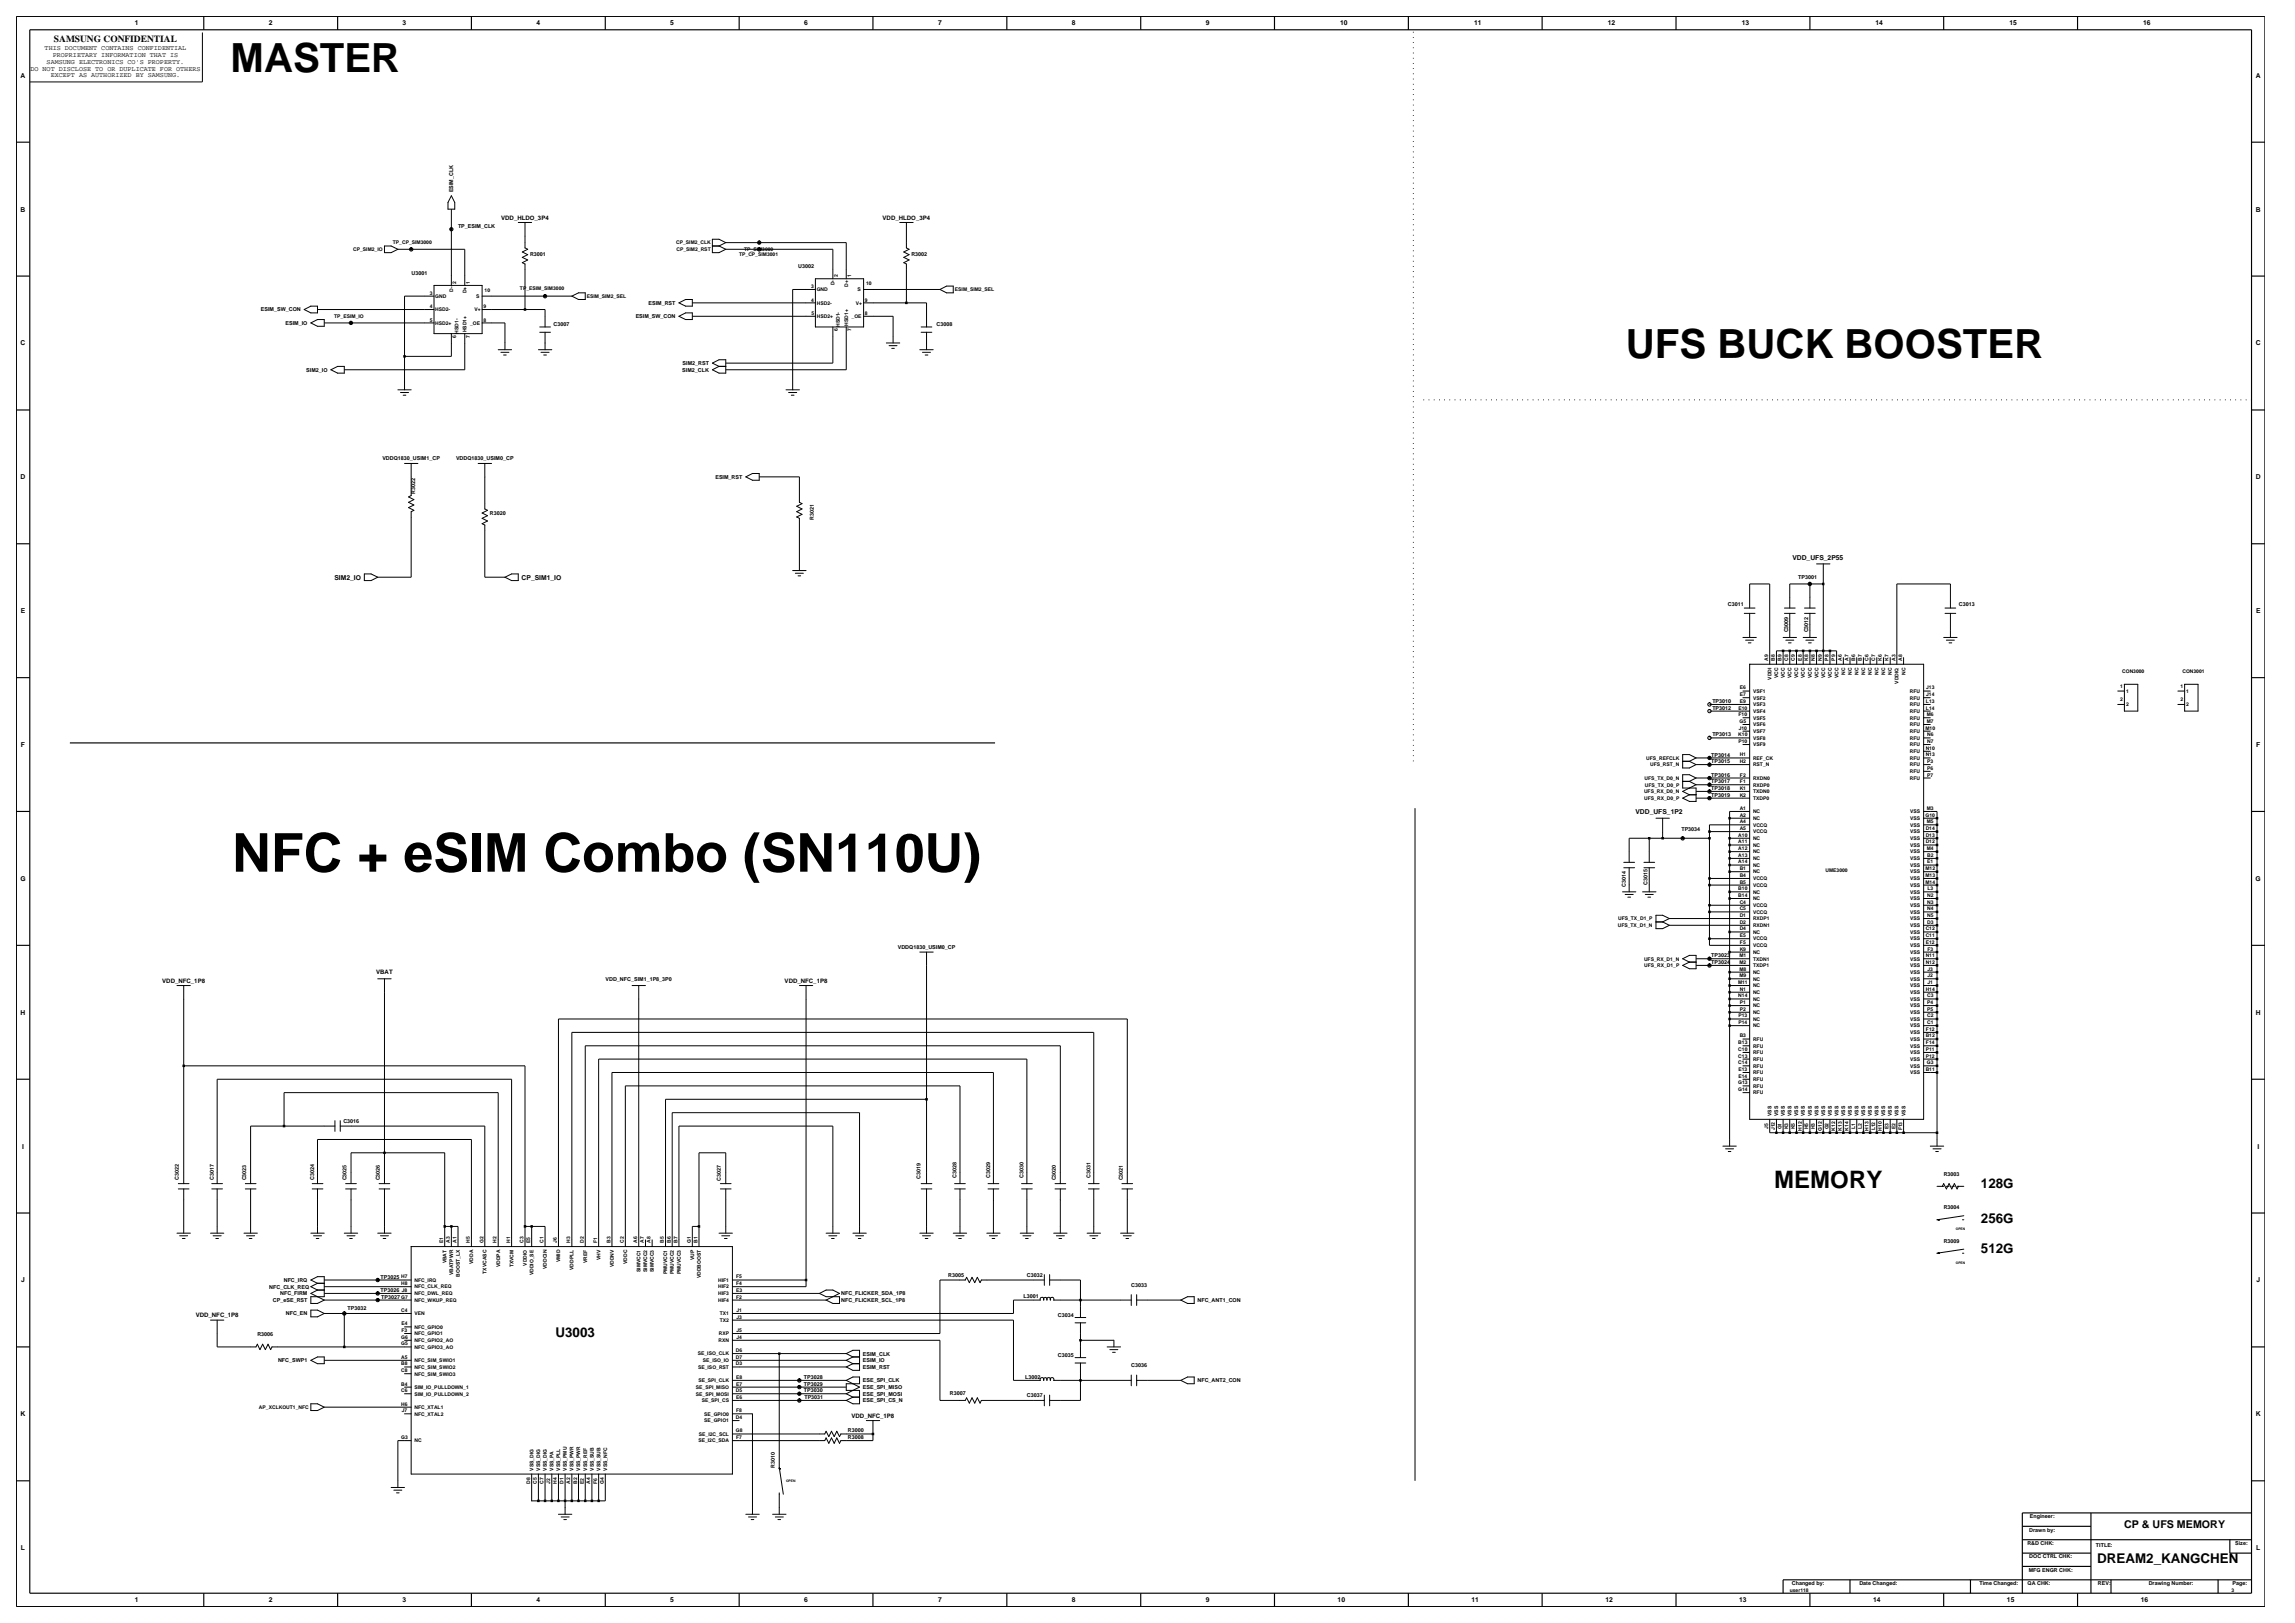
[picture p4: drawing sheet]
<svg xmlns="http://www.w3.org/2000/svg" width="420mm" height="297mm" viewBox="0 0 420 297" stroke-linecap="round" stroke-linejoin="round" font-family="sans-serif">
<defs><g id="words">
<text font-size="9.8" x="42.5" y="159.5">NFC + eSIM Combo (SN110U)</text>
<g font-size="7.4">
<text x="42.2" y="13.2">MASTER</text>
<text x="297.5" y="65.5">UFS BUCK BOOSTER</text>
</g>
<text font-size="4.4" x="324.7" y="217.4">MEMORY</text>
<g font-size="2.5">
<text x="362.5" y="217.3">128G</text>
<text x="362.5" y="223.8">256G</text>
<text x="362.5" y="229.3">512G</text>
<text x="101.7" y="244.6">U3003</text>
<text x="383.8" y="285.9">DREAM2_KANGCHEN</text>
</g>
<text font-size="2" x="388.7" y="279.6">CP &amp; UFS MEMORY</text>
<text font-size="1.7" x="9.9" y="7.7">SAMSUNG CONFIDENTIAL</text>
<g font-size="1.2">
<text x="24.7" y="4.7">1</text>
<text x="49.2" y="4.7">2</text>
<text x="73.7" y="4.7">3</text>
<text x="98.2" y="4.7">4</text>
<text x="122.7" y="4.7">5</text>
<text x="147.2" y="4.7">6</text>
<text x="171.7" y="4.7">7</text>
<text x="196.2" y="4.7">8</text>
<text x="220.7" y="4.7">9</text>
<text x="245.3" y="4.7">10</text>
<text x="269.8" y="4.7">11</text>
<text x="294.3" y="4.7">12</text>
<text x="318.7" y="4.7">13</text>
<text x="343.2" y="4.7">14</text>
<text x="367.7" y="4.7">15</text>
<text x="392.2" y="4.7">16</text>
<text x="8.2" y="9.2">THIS DOCUMENT CONTAINS CONFIDENTIAL</text>
<text x="8.5" y="11.7">SAMSUNG ELECTRONICS CO'S PROPERTY.</text>
<text x="9.6" y="10.5">PROPRIETARY INFORMATION THAT IS</text>
<text x="3.8" y="14.2">A</text>
<text x="5.6" y="12.9">DO NOT DISCLOSE TO OR DUPLICATE FOR OTHERS</text>
<text x="9.3" y="14.1">EXCEPT AS AUTHORIZED BY SAMSUNG.</text>
<text x="412.8" y="14.2">A</text>
<text x="3.8" y="38.7">B</text>
<text x="412.8" y="38.7">B</text>
<text x="3.8" y="63.2">C</text>
<text x="412.8" y="63.2">C</text>
<text x="3.8" y="87.7">D</text>
<text x="412.8" y="87.7">D</text>
<text x="61.2" y="106.1">SIM2_IO</text>
<text x="95.5" y="106.1">CP_SIM1_IO</text>
<text x="328" y="102.4">VDD_UFS_2P55</text>
<text x="3.8" y="112.2">E</text>
<text x="412.9" y="112.2">E</text>
<text x="3.8" y="136.7">F</text>
<text x="412.9" y="136.7">F</text>
<text x="299.3" y="148.9">VDD_UFS_1P2</text>
<text x="3.7" y="161.2">G</text>
<text x="412.8" y="161.2">G</text>
<text x="3.8" y="185.7">H</text>
<text x="412.8" y="185.7">H</text>
<text x="4" y="210.2">I</text>
<text x="413.1" y="210.2">I</text>
<text x="3.9" y="234.7">J</text>
<text x="412.9" y="234.7">J</text>
<text x="3.8" y="259.2">K</text>
<text x="412.8" y="259.2">K</text>
<text x="3.8" y="283.7">L</text>
<text x="412.9" y="283.7">L</text>
<text x="24.7" y="293.2">1</text>
<text x="49.2" y="293.2">2</text>
<text x="73.7" y="293.2">3</text>
<text x="98.2" y="293.2">4</text>
<text x="122.7" y="293.2">5</text>
<text x="147.2" y="293.2">6</text>
<text x="171.7" y="293.2">7</text>
<text x="196.2" y="293.2">8</text>
<text x="220.7" y="293.2">9</text>
<text x="244.8" y="293.2">10</text>
<text x="269.3" y="293.2">11</text>
<text x="293.8" y="293.2">12</text>
<text x="318.3" y="293.2">13</text>
<text x="342.8" y="293.2">14</text>
<text x="367.3" y="293.2">15</text>
<text x="391.8" y="293.2">16</text>
</g>
<g font-size="1.1">
<text x="91.7" y="40.2">VDD_HLDO_3P4</text>
<text x="161.5" y="40.2">VDD_HLDO_3P4</text>
<text x="29.7" y="179.8">VDD_NFC_1P8</text>
<text x="68.8" y="178.3">VBAT</text>
<text x="143.6" y="179.8">VDD_NFC_1P8</text>
<text x="35.8" y="241">VDD_NFC_1P8</text>
<text x="155.8" y="259.4">VDD_NFC_1P8</text>
</g>
<g font-size="1">
<text x="83" y="35.2" transform="rotate(-90 83 35.2)">ESIM_CLK</text>
<text x="83.8" y="41.7">TP_ESIM_CLK</text>
<text x="97" y="46.8">R3001</text>
<text x="166.8" y="46.8">R3002</text>
<text x="75.3" y="50.3">U3001</text>
<text x="146.1" y="49.1">U3002</text>
<text x="47.8" y="57">ESIM_SW_CON</text>
<text x="52.3" y="59.4">ESIM_IO</text>
<text x="101.3" y="59.7">C3007</text>
<text x="116.3" y="58.2">ESIM_SW_CON</text>
<text x="118.7" y="55.8">ESIM_RST</text>
<text x="171.4" y="59.7">C3008</text>
<text x="56.1" y="68">SIM2_IO</text>
<text x="124.9" y="68">SIM2_CLK</text>
<text x="124.9" y="66.8">SIM2_RST</text>
<text x="70" y="84.2">VDDQ1830_USIM1_CP</text>
<text x="83.5" y="84.2">VDDQ1830_USIM0_CP</text>
<text x="130.9" y="87.6">ESIM_RST</text>
<text x="76" y="90.3" transform="rotate(-90 76 90.3)">R3022</text>
<text x="89.6" y="94.3">R3020</text>
<text x="149" y="95.1" transform="rotate(-90 149 95.1)">R3021</text>
<text x="329.1" y="106">TP3001</text>
<text x="316.2" y="110.8">C3011</text>
<text x="358.5" y="110.8">C3013</text>
<text x="327.2" y="115.7" transform="rotate(-90 327.2 115.7)">C3009</text>
<text x="330.9" y="115.7" transform="rotate(-90 330.9 115.7)">C3012</text>
<text x="313.4" y="128.6">TP3010</text>
<text x="313.4" y="129.9">TP3012</text>
<text x="313.4" y="134.8">TP3013</text>
<text x="313.2" y="138.4">TP3014</text>
<text x="313.2" y="142.1">TP3016</text>
<text x="313.2" y="139.7">TP3015</text>
<text x="313.2" y="143.3">TP3017</text>
<text x="313.2" y="145.8">TP3019</text>
<text x="313.2" y="144.6">TP3018</text>
<text x="307.7" y="152">TP3034</text>
<text x="301.5" y="162" transform="rotate(-90 301.5 162)">C3015</text>
<text x="297.5" y="162.3" transform="rotate(-90 297.5 162.3)">C3014</text>
<text x="164.3" y="173.6">VDDQ1830_USIM0_CP</text>
<text x="110.8" y="179.5">VDD_NFC_SIM1_1P8_3P0</text>
<text x="313.2" y="175.2">TP3023</text>
<text x="313.2" y="176.4">TP3024</text>
<text x="62.8" y="205.5">C3016</text>
<text x="32.7" y="215.8" transform="rotate(-90 32.7 215.8)">C3022</text>
<text x="39.1" y="215.8" transform="rotate(-90 39.1 215.8)">C3017</text>
<text x="57.5" y="215.8" transform="rotate(-90 57.5 215.8)">C3024</text>
<text x="168.4" y="215.7" transform="rotate(-90 168.4 215.7)">C3019</text>
<text x="175.1" y="215.5" transform="rotate(-90 175.1 215.5)">C3028</text>
<text x="181.2" y="215.5" transform="rotate(-90 181.2 215.5)">C3029</text>
<text x="187.3" y="215.5" transform="rotate(-90 187.3 215.5)">C3030</text>
<text x="199.6" y="215.5" transform="rotate(-90 199.6 215.5)">C3031</text>
<text x="355.7" y="215.1">R3003</text>
<text x="45" y="216" transform="rotate(-90 45 216)">C3023</text>
<text x="63.4" y="216" transform="rotate(-90 63.4 216)">C3025</text>
<text x="69.5" y="216" transform="rotate(-90 69.5 216)">C3026</text>
<text x="131.9" y="216.2" transform="rotate(-90 131.9 216.2)">C3027</text>
<text x="193.2" y="216" transform="rotate(-90 193.2 216)">C3020</text>
<text x="205.5" y="216" transform="rotate(-90 205.5 216)">C3021</text>
<text x="355.7" y="221.2">R3004</text>
<text x="355.7" y="227.4">R3009</text>
<text x="69.7" y="234">TP3025 H7</text>
<text x="173.5" y="233.6">R3005</text>
<text x="187.9" y="233.6">C3032</text>
<text x="49.3" y="235.8">NFC_CLK_REQ</text>
<text x="50" y="238.3">CP_eSE_RST</text>
<text x="51.3" y="237">NFC_FIRM</text>
<text x="51.9" y="234.6">NFC_IRQ</text>
<text x="63.6" y="239.8">TP3032</text>
<text x="69.7" y="236.4">TP3026 J8</text>
<text x="69.7" y="237.6">TP3027 G7</text>
<text x="153.9" y="238.3">NFC_FLICKER_SCL_1P8</text>
<text x="153.9" y="237">NFC_FLICKER_SDA_1P8</text>
<text x="187.3" y="237.6">L3001</text>
<text x="207" y="235.4">C3033</text>
<text x="219.2" y="238.3">NFC_ANT1_CON</text>
<text x="47.1" y="244.5">R3006</text>
<text x="52.3" y="240.7">NFC_EN</text>
<text x="193.6" y="241">C3034</text>
<text x="50.9" y="249.3">NFC_SWP1</text>
<text x="157.9" y="248">ESIM_CLK</text>
<text x="157.9" y="250.5">ESIM_RST</text>
<text x="157.9" y="249.3">ESIM_IO</text>
<text x="193.6" y="248.3">C3035</text>
<text x="207" y="250.1">C3036</text>
<text x="147.1" y="254.8">TP3030</text>
<text x="147.1" y="252.3">TP3028</text>
<text x="147.1" y="253.6">TP3029</text>
<text x="147.2" y="256">TP3031</text>
<text x="157.9" y="255.4">ESE_SPI_MOSI</text>
<text x="157.9" y="256.6">ESE_SPI_CS_N</text>
<text x="157.9" y="254.2">ESE_SPI_MISO</text>
<text x="157.9" y="252.9">ESE_SPI_CLK</text>
<text x="173.8" y="255.3">R3007</text>
<text x="187.6" y="252.3">L3002</text>
<text x="187.9" y="255.7">C3037</text>
<text x="219.2" y="252.9">NFC_ANT2_CON</text>
<text x="155.2" y="262.1">R3000</text>
<text x="155.2" y="263.3">R3008</text>
<text x="141.8" y="268.7" transform="rotate(-90 141.8 268.7)">R3010</text>
<text x="371.4" y="280.2">Drawn by:</text>
<text x="371.5" y="277.8">Engineer:</text>
<text x="371" y="282.7">R&amp;D CHK:</text>
<text x="371.3" y="287.6">MFG ENGR CHK:</text>
<text x="371.4" y="285.2">DOC CTRL CHK:</text>
<text x="383.6" y="283">TITLE:</text>
<text x="409.1" y="282.7">Size:</text>
<text x="327.9" y="290.1">Changed by:</text>
<text x="340.3" y="290.1">Date Changed:</text>
<text x="362.2" y="290.1">Time Changed:</text>
<text x="371.1" y="290.1">QA CHK:</text>
<text x="383.9" y="290.1">REV:</text>
<text x="393.2" y="290.1">Drawing Number:</text>
<text x="408.6" y="290.1">Page:</text>
</g>
<g font-size=".9">
<text x="64.6" y="45.9">CP_SIM2_IO</text>
<text x="71.9" y="44.7">TP_CP_SIM3000</text>
<text x="123.7" y="44.7">CP_SIM2_CLK</text>
<text x="123.8" y="45.9">CP_SIM2_RST</text>
<text x="135.3" y="46.9">TP_CP_SIM3001</text>
<text x="136.2" y="45.9">TP_SIM3000</text>
<text x="78.7" y="53.9">3</text>
<text x="82.9" y="53.4" transform="rotate(-90 82.9 53.4)">D-</text>
<text x="83.5" y="52" transform="rotate(-90 83.5 52)">2</text>
<text x="85.4" y="53.7" transform="rotate(-90 85.4 53.7)">D+</text>
<text x="86" y="52" transform="rotate(-90 86 52)">1</text>
<text x="88.7" y="53.4">10</text>
<text x="95.2" y="53">TP_ESIM_SIM3000</text>
<text x="148.5" y="52.7">3</text>
<text x="149.5" y="53.3">GND</text>
<text x="152.7" y="52.2" transform="rotate(-90 152.7 52.2)">D-</text>
<text x="153.3" y="50.8" transform="rotate(-90 153.3 50.8)">2</text>
<text x="155.2" y="52.5" transform="rotate(-90 155.2 52.5)">D+</text>
<text x="155.8" y="50.8" transform="rotate(-90 155.8 50.8)">1</text>
<text x="156.9" y="53.3">S</text>
<text x="158.5" y="52.1">10</text>
<text x="174.8" y="53.3">ESIM_SIM2_SEL</text>
<text x="61.2" y="58.2">TP_ESIM_IO</text>
<text x="78.7" y="56.4">4</text>
<text x="78.7" y="58.8">5</text>
<text x="79.7" y="59.4">HSD2+</text>
<text x="79.7" y="57">HSD2-</text>
<text x="79.7" y="54.5">GND</text>
<text x="86" y="59.4">_OE</text>
<text x="86.9" y="57">V+</text>
<text x="87.1" y="54.5">S</text>
<text x="88.5" y="56.4">9</text>
<text x="88.5" y="58.8">8</text>
<text x="107.4" y="54.5">ESIM_SIM2_SEL</text>
<text x="148.5" y="55.2">4</text>
<text x="148.5" y="57.6">5</text>
<text x="149.5" y="58.2">HSD2+</text>
<text x="149.5" y="55.8">HSD2-</text>
<text x="153.7" y="59.8" transform="rotate(-90 153.7 59.8)">HSD1-</text>
<text x="155.2" y="59.6" transform="rotate(-90 155.2 59.6)">HSD1+</text>
<text x="155.8" y="58.2">_OE</text>
<text x="156.7" y="55.8">V+</text>
<text x="158.3" y="55.2">9</text>
<text x="158.3" y="57.6">8</text>
<text x="83.5" y="61.8" transform="rotate(-90 83.5 61.8)">6</text>
<text x="83.9" y="61" transform="rotate(-90 83.9 61)">HSD1-</text>
<text x="85.4" y="60.8" transform="rotate(-90 85.4 60.8)">HSD1+</text>
<text x="86" y="61.8" transform="rotate(-90 86 61.8)">7</text>
<text x="153.3" y="60.6" transform="rotate(-90 153.3 60.6)">6</text>
<text x="155.8" y="60.6" transform="rotate(-90 155.8 60.6)">7</text>
<text x="323.6" y="120.9" transform="rotate(-90 323.6 120.9)">A9</text>
<text x="324.2" y="124.4" transform="rotate(-90 324.2 124.4)">VDDI</text>
<text x="324.8" y="120.9" transform="rotate(-90 324.8 120.9)">B8</text>
<text x="325.4" y="124.1" transform="rotate(-90 325.4 124.1)">VCC</text>
<text x="326" y="120.9" transform="rotate(-90 326 120.9)">B9</text>
<text x="326.6" y="124.1" transform="rotate(-90 326.6 124.1)">VCC</text>
<text x="327.3" y="120.9" transform="rotate(-90 327.3 120.9)">C8</text>
<text x="327.9" y="124.1" transform="rotate(-90 327.9 124.1)">VCC</text>
<text x="328.5" y="120.9" transform="rotate(-90 328.5 120.9)">C9</text>
<text x="329.1" y="124.1" transform="rotate(-90 329.1 124.1)">VCC</text>
<text x="329.7" y="120.9" transform="rotate(-90 329.7 120.9)">E8</text>
<text x="330.3" y="124.1" transform="rotate(-90 330.3 124.1)">VCC</text>
<text x="330.9" y="120.9" transform="rotate(-90 330.9 120.9)">K8</text>
<text x="331.6" y="124.1" transform="rotate(-90 331.6 124.1)">VCC</text>
<text x="332.2" y="120.9" transform="rotate(-90 332.2 120.9)">N8</text>
<text x="332.8" y="124.1" transform="rotate(-90 332.8 124.1)">VCC</text>
<text x="333.4" y="120.9" transform="rotate(-90 333.4 120.9)">N9</text>
<text x="334" y="124.1" transform="rotate(-90 334 124.1)">VCC</text>
<text x="334.6" y="120.9" transform="rotate(-90 334.6 120.9)">P8</text>
<text x="335.2" y="124.1" transform="rotate(-90 335.2 124.1)">VCC</text>
<text x="335.8" y="120.9" transform="rotate(-90 335.8 120.9)">P9</text>
<text x="336.4" y="124.1" transform="rotate(-90 336.4 124.1)">VCC</text>
<text x="337.1" y="120.9" transform="rotate(-90 337.1 120.9)">A6</text>
<text x="337.7" y="123.5" transform="rotate(-90 337.7 123.5)">NC</text>
<text x="338.3" y="120.9" transform="rotate(-90 338.3 120.9)">A7</text>
<text x="338.9" y="123.5" transform="rotate(-90 338.9 123.5)">NC</text>
<text x="339.5" y="120.9" transform="rotate(-90 339.5 120.9)">B6</text>
<text x="340.1" y="123.5" transform="rotate(-90 340.1 123.5)">NC</text>
<text x="340.7" y="120.9" transform="rotate(-90 340.7 120.9)">B7</text>
<text x="341.3" y="123.5" transform="rotate(-90 341.3 123.5)">NC</text>
<text x="342" y="120.9" transform="rotate(-90 342 120.9)">C6</text>
<text x="342.6" y="123.5" transform="rotate(-90 342.6 123.5)">NC</text>
<text x="343.2" y="120.9" transform="rotate(-90 343.2 120.9)">C7</text>
<text x="343.8" y="123.5" transform="rotate(-90 343.8 123.5)">NC</text>
<text x="344.4" y="120.9" transform="rotate(-90 344.4 120.9)">K6</text>
<text x="345" y="123.5" transform="rotate(-90 345 123.5)">NC</text>
<text x="345.6" y="120.9" transform="rotate(-90 345.6 120.9)">K7</text>
<text x="346.2" y="123.5" transform="rotate(-90 346.2 123.5)">NC</text>
<text x="346.9" y="120.9" transform="rotate(-90 346.9 120.9)">A3</text>
<text x="347.5" y="125.1" transform="rotate(-90 347.5 125.1)">VDDIQ</text>
<text x="348.1" y="120.9" transform="rotate(-90 348.1 120.9)">A8</text>
<text x="348.7" y="123.5" transform="rotate(-90 348.7 123.5)">NC</text>
<text x="388" y="125.9">1</text>
<text x="388.4" y="123.1">CON3000</text>
<text x="399" y="125.9">1</text>
<text x="399.4" y="123.1">CON3001</text>
<text x="318.1" y="129.8">E10</text>
<text x="318.2" y="131.1">F10</text>
<text x="318.4" y="128.6">E9</text>
<text x="318.4" y="126.2">E6</text>
<text x="318.4" y="127.4">E7</text>
<text x="320.8" y="129.2">VSF3</text>
<text x="320.8" y="131.7">VSF5</text>
<text x="320.8" y="126.8">VSF1</text>
<text x="320.8" y="128">VSF2</text>
<text x="320.8" y="130.5">VSF4</text>
<text x="349.5" y="131.7">RFU</text>
<text x="349.5" y="130.5">RFU</text>
<text x="349.5" y="129.2">RFU</text>
<text x="349.5" y="126.8">RFU</text>
<text x="349.5" y="128">RFU</text>
<text x="352.5" y="129.8">L14</text>
<text x="352.5" y="128.6">L13</text>
<text x="352.5" y="126.2">J13</text>
<text x="352.5" y="127.4">J14</text>
<text x="352.6" y="131.1">M6</text>
<text x="388" y="128.3">2</text>
<text x="389.1" y="126.8">1</text>
<text x="389.1" y="129.2">2</text>
<text x="399" y="128.3">2</text>
<text x="400.1" y="126.8">1</text>
<text x="400.1" y="129.2">2</text>
<text x="318.1" y="134.7">K10</text>
<text x="318.1" y="136">P10</text>
<text x="318.2" y="133.5">J10</text>
<text x="318.4" y="132.3">G5</text>
<text x="320.8" y="136.6">VSF9</text>
<text x="320.8" y="135.4">VSF8</text>
<text x="320.8" y="134.1">VSF7</text>
<text x="320.8" y="132.9">VSF6</text>
<text x="349.5" y="135.4">RFU</text>
<text x="349.5" y="136.6">RFU</text>
<text x="349.5" y="137.8">RFU</text>
<text x="349.5" y="132.9">RFU</text>
<text x="349.5" y="134.1">RFU</text>
<text x="352.4" y="133.5">M10</text>
<text x="352.4" y="137.2">N10</text>
<text x="352.6" y="132.3">M7</text>
<text x="352.7" y="134.7">N6</text>
<text x="352.7" y="136">N7</text>
<text x="301" y="142.7">UFS_TX_D0_N</text>
<text x="301" y="143.9">UFS_TX_D0_P</text>
<text x="301.3" y="139">UFS_REFCLK</text>
<text x="302" y="140.2">UFS_RST_N</text>
<text x="318.4" y="138.4">H1</text>
<text x="318.4" y="139.6">H2</text>
<text x="318.4" y="143.3">F1</text>
<text x="318.4" y="142.1">F2</text>
<text x="320.8" y="139">REF_CK</text>
<text x="320.8" y="140.2">RST_N</text>
<text x="320.8" y="143.9">RXDP0</text>
<text x="320.8" y="142.7">RXDN0</text>
<text x="349.5" y="141.5">RFU</text>
<text x="349.5" y="142.7">RFU</text>
<text x="349.5" y="140.2">RFU</text>
<text x="349.5" y="139">RFU</text>
<text x="352.4" y="138.4">N13</text>
<text x="352.7" y="140.9">P6</text>
<text x="352.7" y="142.1">P7</text>
<text x="352.7" y="139.6">P3</text>
<text x="300.9" y="145.1">UFS_RX_D0_N</text>
<text x="300.9" y="146.4">UFS_RX_D0_P</text>
<text x="318.4" y="144.5">K1</text>
<text x="318.4" y="145.8">K2</text>
<text x="318.4" y="149.4">A2</text>
<text x="318.4" y="148.2">A1</text>
<text x="320.8" y="145.1">TXDN0</text>
<text x="320.8" y="146.4">TXDP0</text>
<text x="320.8" y="148.8">NC</text>
<text x="349.6" y="148.8">VSS</text>
<text x="352.4" y="149.4">G10</text>
<text x="352.6" y="148.2">M3</text>
<text x="318.1" y="153.1">A10</text>
<text x="318.1" y="154.3">A11</text>
<text x="318.1" y="155.6">A12</text>
<text x="318.4" y="150.7">A4</text>
<text x="318.4" y="151.9">A5</text>
<text x="320.8" y="150">NC</text>
<text x="320.8" y="151.3">VCCQ</text>
<text x="320.8" y="152.5">VCCQ</text>
<text x="320.8" y="153.7">NC</text>
<text x="320.8" y="155">NC</text>
<text x="349.6" y="151.3">VSS</text>
<text x="349.6" y="150">VSS</text>
<text x="349.6" y="153.7">VSS</text>
<text x="349.6" y="152.5">VSS</text>
<text x="349.6" y="155">VSS</text>
<text x="352.4" y="153.1">D13</text>
<text x="352.4" y="151.9">D14</text>
<text x="352.4" y="154.3">D12</text>
<text x="352.6" y="155.6">M4</text>
<text x="352.6" y="150.7">M5</text>
<text x="318.1" y="156.8">A13</text>
<text x="318.1" y="158">A14</text>
<text x="318.4" y="160.5">B4</text>
<text x="318.4" y="161.7">B5</text>
<text x="318.4" y="159.2">B1</text>
<text x="320.8" y="161.1">VCCQ</text>
<text x="320.8" y="159.8">NC</text>
<text x="320.8" y="157.4">NC</text>
<text x="320.8" y="158.6">NC</text>
<text x="320.8" y="156.2">NC</text>
<text x="334.1" y="159.5">UME3000</text>
<text x="349.6" y="156.2">VSS</text>
<text x="349.6" y="159.8">VSS</text>
<text x="349.6" y="161.1">VSS</text>
<text x="349.6" y="158.6">VSS</text>
<text x="349.6" y="157.4">VSS</text>
<text x="352.4" y="161.7">M14</text>
<text x="352.4" y="159.2">M12</text>
<text x="352.4" y="160.5">M13</text>
<text x="352.7" y="156.8">B2</text>
<text x="352.7" y="158">E1</text>
<text x="318.1" y="162.9">B10</text>
<text x="318.1" y="164.1">B14</text>
<text x="318.4" y="165.4">C4</text>
<text x="318.4" y="166.6">C5</text>
<text x="318.4" y="167.8">D1</text>
<text x="320.8" y="166">VCCQ</text>
<text x="320.8" y="167.2">VCCQ</text>
<text x="320.8" y="162.3">VCCQ</text>
<text x="320.8" y="163.5">NC</text>
<text x="320.8" y="164.7">NC</text>
<text x="349.6" y="166">VSS</text>
<text x="349.6" y="167.2">VSS</text>
<text x="349.6" y="164.7">VSS</text>
<text x="349.6" y="162.3">VSS</text>
<text x="349.6" y="163.5">VSS</text>
<text x="352.7" y="165.4">N3</text>
<text x="352.7" y="166.6">N4</text>
<text x="352.7" y="167.8">N5</text>
<text x="352.7" y="164.1">N2</text>
<text x="352.7" y="162.9">L3</text>
<text x="296.1" y="169.6">UFS_TX_D1_N</text>
<text x="296.1" y="168.4">UFS_TX_D1_P</text>
<text x="318.4" y="173.9">K9</text>
<text x="318.4" y="169">D2</text>
<text x="318.4" y="170.3">D4</text>
<text x="318.4" y="171.5">E5</text>
<text x="318.4" y="172.7">F5</text>
<text x="320.8" y="173.3">VCCQ</text>
<text x="320.8" y="172.1">VCCQ</text>
<text x="320.8" y="169.6">RXDN1</text>
<text x="320.8" y="170.9">NC</text>
<text x="320.8" y="168.4">RXDP1</text>
<text x="349.6" y="168.4">VSS</text>
<text x="349.6" y="169.6">VSS</text>
<text x="349.6" y="173.3">VSS</text>
<text x="349.6" y="172.1">VSS</text>
<text x="349.6" y="170.9">VSS</text>
<text x="352.4" y="171.5">C11</text>
<text x="352.4" y="170.3">C12</text>
<text x="352.4" y="172.7">E12</text>
<text x="352.7" y="169">D3</text>
<text x="352.7" y="173.9">F3</text>
<text x="300.9" y="175.8">UFS_RX_D1_N</text>
<text x="300.9" y="177">UFS_RX_D1_P</text>
<text x="318.3" y="178.8">M9</text>
<text x="318.3" y="176.4">M2</text>
<text x="318.3" y="177.6">M8</text>
<text x="318.3" y="175.1">M1</text>
<text x="320.8" y="179.4">NC</text>
<text x="320.8" y="177">TXDP1</text>
<text x="320.8" y="178.2">NC</text>
<text x="320.8" y="175.8">TXDN1</text>
<text x="320.8" y="174.5">NC</text>
<text x="349.6" y="175.8">VSS</text>
<text x="349.6" y="177">VSS</text>
<text x="349.6" y="179.4">VSS</text>
<text x="349.6" y="178.2">VSS</text>
<text x="349.6" y="174.5">VSS</text>
<text x="352.4" y="175.1">N11</text>
<text x="352.4" y="176.4">N12</text>
<text x="352.7" y="178.8">J2</text>
<text x="352.7" y="177.6">J3</text>
<text x="318.1" y="180.1">M11</text>
<text x="318.1" y="182.5">N14</text>
<text x="318.4" y="181.3">N1</text>
<text x="318.4" y="185">P2</text>
<text x="318.4" y="183.7">P1</text>
<text x="320.8" y="185.6">NC</text>
<text x="320.8" y="184.3">NC</text>
<text x="320.8" y="181.9">NC</text>
<text x="320.8" y="183.1">NC</text>
<text x="320.8" y="180.7">NC</text>
<text x="349.6" y="185.6">VSS</text>
<text x="349.6" y="184.3">VSS</text>
<text x="349.6" y="180.7">VSS</text>
<text x="349.6" y="181.9">VSS</text>
<text x="349.6" y="183.1">VSS</text>
<text x="352.4" y="181.3">H14</text>
<text x="352.7" y="182.5">C3</text>
<text x="352.7" y="185">P5</text>
<text x="352.7" y="183.7">P4</text>
<text x="352.7" y="180.1">J1</text>
<text x="318.1" y="191.1">B13</text>
<text x="318.1" y="186.2">P13</text>
<text x="318.1" y="187.4">P14</text>
<text x="318.4" y="189.8">B3</text>
<text x="320.8" y="186.8">NC</text>
<text x="320.8" y="188">NC</text>
<text x="320.8" y="190.5">RFU</text>
<text x="320.8" y="191.7">RFU</text>
<text x="349.6" y="189.2">VSS</text>
<text x="349.6" y="191.7">VSS</text>
<text x="349.6" y="188">VSS</text>
<text x="349.6" y="186.8">VSS</text>
<text x="349.6" y="190.5">VSS</text>
<text x="352.4" y="189.8">B12</text>
<text x="352.5" y="188.6">F12</text>
<text x="352.5" y="191.1">F14</text>
<text x="352.7" y="187.4">C1</text>
<text x="352.7" y="186.2">C2</text>
<text x="318.1" y="192.3">C10</text>
<text x="318.1" y="193.5">C13</text>
<text x="318.1" y="194.7">C14</text>
<text x="318.1" y="196">E13</text>
<text x="318.1" y="197.2">E14</text>
<text x="320.8" y="196.6">RFU</text>
<text x="320.8" y="197.8">RFU</text>
<text x="320.8" y="192.9">RFU</text>
<text x="320.8" y="194.1">RFU</text>
<text x="320.8" y="195.4">RFU</text>
<text x="349.6" y="192.9">VSS</text>
<text x="349.6" y="194.1">VSS</text>
<text x="349.6" y="195.4">VSS</text>
<text x="349.6" y="196.6">VSS</text>
<text x="352.4" y="196">B11</text>
<text x="352.4" y="192.3">P11</text>
<text x="352.4" y="193.5">P12</text>
<text x="352.6" y="194.7">G3</text>
<text x="318.1" y="198.4">G13</text>
<text x="318.1" y="199.6">G14</text>
<text x="320.8" y="199">RFU</text>
<text x="320.8" y="200.3">RFU</text>
<text x="323.6" y="206.6" transform="rotate(-90 323.6 206.6)">J5</text>
<text x="324.2" y="204.2" transform="rotate(-90 324.2 204.2)">VSS</text>
<text x="324.8" y="206.8" transform="rotate(-90 324.8 206.8)">J12</text>
<text x="325.4" y="204.2" transform="rotate(-90 325.4 204.2)">VSS</text>
<text x="326" y="206.7" transform="rotate(-90 326 206.7)">G1</text>
<text x="326.6" y="204.2" transform="rotate(-90 326.6 204.2)">VSS</text>
<text x="327.3" y="206.6" transform="rotate(-90 327.3 206.6)">K3</text>
<text x="327.9" y="204.2" transform="rotate(-90 327.9 204.2)">VSS</text>
<text x="328.5" y="206.6" transform="rotate(-90 328.5 206.6)">K5</text>
<text x="329.1" y="204.2" transform="rotate(-90 329.1 204.2)">VSS</text>
<text x="329.7" y="206.9" transform="rotate(-90 329.7 206.9)">H12</text>
<text x="330.3" y="204.2" transform="rotate(-90 330.3 204.2)">VSS</text>
<text x="330.9" y="206.6" transform="rotate(-90 330.9 206.6)">H5</text>
<text x="331.6" y="204.2" transform="rotate(-90 331.6 204.2)">VSS</text>
<text x="332.2" y="206.6" transform="rotate(-90 332.2 206.6)">H3</text>
<text x="332.8" y="204.2" transform="rotate(-90 332.8 204.2)">VSS</text>
<text x="333.4" y="206.9" transform="rotate(-90 333.4 206.9)">G12</text>
<text x="334" y="204.2" transform="rotate(-90 334 204.2)">VSS</text>
<text x="334.6" y="206.7" transform="rotate(-90 334.6 206.7)">G2</text>
<text x="335.2" y="204.2" transform="rotate(-90 335.2 204.2)">VSS</text>
<text x="335.8" y="206.9" transform="rotate(-90 335.8 206.9)">K12</text>
<text x="336.4" y="204.2" transform="rotate(-90 336.4 204.2)">VSS</text>
<text x="337.1" y="206.9" transform="rotate(-90 337.1 206.9)">K13</text>
<text x="337.7" y="204.2" transform="rotate(-90 337.7 204.2)">VSS</text>
<text x="338.3" y="206.9" transform="rotate(-90 338.3 206.9)">K14</text>
<text x="338.9" y="204.2" transform="rotate(-90 338.9 204.2)">VSS</text>
<text x="339.5" y="206.6" transform="rotate(-90 339.5 206.6)">L1</text>
<text x="340.1" y="204.2" transform="rotate(-90 340.1 204.2)">VSS</text>
<text x="340.7" y="206.6" transform="rotate(-90 340.7 206.6)">L2</text>
<text x="341.3" y="204.2" transform="rotate(-90 341.3 204.2)">VSS</text>
<text x="342" y="206.9" transform="rotate(-90 342 206.9)">H13</text>
<text x="342.6" y="204.2" transform="rotate(-90 342.6 204.2)">VSS</text>
<text x="343.2" y="206.8" transform="rotate(-90 343.2 206.8)">L12</text>
<text x="343.8" y="204.2" transform="rotate(-90 343.8 204.2)">VSS</text>
<text x="344.4" y="206.9" transform="rotate(-90 344.4 206.9)">H10</text>
<text x="345" y="204.2" transform="rotate(-90 345 204.2)">VSS</text>
<text x="345.6" y="206.6" transform="rotate(-90 345.6 206.6)">E3</text>
<text x="346.2" y="204.2" transform="rotate(-90 346.2 204.2)">VSS</text>
<text x="346.9" y="206.6" transform="rotate(-90 346.9 206.6)">E2</text>
<text x="347.5" y="204.2" transform="rotate(-90 347.5 204.2)">VSS</text>
<text x="348.1" y="206.8" transform="rotate(-90 348.1 206.8)">F13</text>
<text x="348.7" y="204.2" transform="rotate(-90 348.7 204.2)">VSS</text>
<text x="81.1" y="227.4" transform="rotate(-90 81.1 227.4)">E1</text>
<text x="82.3" y="227.5" transform="rotate(-90 82.3 227.5)">A3</text>
<text x="83.5" y="227.5" transform="rotate(-90 83.5 227.5)">A1</text>
<text x="86" y="227.5" transform="rotate(-90 86 227.5)">H5</text>
<text x="88.5" y="227.5" transform="rotate(-90 88.5 227.5)">G2</text>
<text x="90.9" y="227.5" transform="rotate(-90 90.9 227.5)">H2</text>
<text x="93.3" y="227.5" transform="rotate(-90 93.3 227.5)">H1</text>
<text x="95.8" y="227.5" transform="rotate(-90 95.8 227.5)">C3</text>
<text x="97" y="227.4" transform="rotate(-90 97 227.4)">E5</text>
<text x="99.5" y="227.5" transform="rotate(-90 99.5 227.5)">C1</text>
<text x="101.9" y="227.4" transform="rotate(-90 101.9 227.4)">J6</text>
<text x="104.4" y="227.5" transform="rotate(-90 104.4 227.5)">H3</text>
<text x="106.8" y="227.5" transform="rotate(-90 106.8 227.5)">D2</text>
<text x="109.3" y="227.4" transform="rotate(-90 109.3 227.4)">F1</text>
<text x="111.7" y="227.5" transform="rotate(-90 111.7 227.5)">B3</text>
<text x="114.2" y="227.5" transform="rotate(-90 114.2 227.5)">C2</text>
<text x="116.6" y="227.5" transform="rotate(-90 116.6 227.5)">A6</text>
<text x="117.8" y="227.5" transform="rotate(-90 117.8 227.5)">A7</text>
<text x="119.1" y="227.5" transform="rotate(-90 119.1 227.5)">A8</text>
<text x="121.5" y="227.5" transform="rotate(-90 121.5 227.5)">B5</text>
<text x="122.7" y="227.5" transform="rotate(-90 122.7 227.5)">B6</text>
<text x="124" y="227.5" transform="rotate(-90 124 227.5)">B7</text>
<text x="126.4" y="227.5" transform="rotate(-90 126.4 227.5)">G1</text>
<text x="127.6" y="227.5" transform="rotate(-90 127.6 227.5)">B1</text>
<text x="81.7" y="231.2" transform="rotate(-90 81.7 231.2)">VBAT</text>
<text x="82.9" y="233.3" transform="rotate(-90 82.9 233.3)">VBATPWR</text>
<text x="84.1" y="233.6" transform="rotate(-90 84.1 233.6)">BOOST_LX</text>
<text x="86.6" y="231.3" transform="rotate(-90 86.6 231.3)">VDDA</text>
<text x="89.1" y="233.1" transform="rotate(-90 89.1 233.1)">TXVCASC</text>
<text x="91.5" y="231.9" transform="rotate(-90 91.5 231.9)">VDDPA</text>
<text x="94" y="231.9" transform="rotate(-90 94 231.9)">TXVCM</text>
<text x="96.4" y="231.6" transform="rotate(-90 96.4 231.6)">VDDIO</text>
<text x="97.6" y="233.3" transform="rotate(-90 97.6 233.3)">VDDIO_SE</text>
<text x="100.1" y="232.2" transform="rotate(-90 100.1 232.2)">VDDCIN</text>
<text x="102.5" y="231" transform="rotate(-90 102.5 231)">VMID</text>
<text x="105" y="232.4" transform="rotate(-90 105 232.4)">VDDPLL</text>
<text x="107.4" y="231.2" transform="rotate(-90 107.4 231.2)">VREF</text>
<text x="109.9" y="230.6" transform="rotate(-90 109.9 230.6)">VHV</text>
<text x="112.3" y="231.9" transform="rotate(-90 112.3 231.9)">VDDNV</text>
<text x="114.8" y="231.3" transform="rotate(-90 114.8 231.3)">VDDC</text>
<text x="117.2" y="232.8" transform="rotate(-90 117.2 232.8)">SIMVCC1</text>
<text x="118.5" y="232.8" transform="rotate(-90 118.5 232.8)">SIMVCC2</text>
<text x="119.7" y="232.8" transform="rotate(-90 119.7 232.8)">SIMVCC3</text>
<text x="122.1" y="233.2" transform="rotate(-90 122.1 233.2)">PMUVCC1</text>
<text x="123.3" y="233.2" transform="rotate(-90 123.3 233.2)">PMUVCC2</text>
<text x="124.6" y="233.2" transform="rotate(-90 124.6 233.2)">PMUVCC3</text>
<text x="127" y="230.6" transform="rotate(-90 127 230.6)">VUP</text>
<text x="128.2" y="233.9" transform="rotate(-90 128.2 233.9)">VDDBOOST</text>
<text x="134.7" y="233.9">F5</text>
<text x="73.4" y="235.2">H8</text>
<text x="75.9" y="237">NFC_DWL_REQ</text>
<text x="75.9" y="234.6">NFC_IRQ</text>
<text x="75.9" y="235.8">NFC_CLK_REQ</text>
<text x="75.9" y="238.2">NFC_WKUP_REQ</text>
<text x="131.4" y="238.2">HIF4</text>
<text x="131.4" y="235.8">HIF2</text>
<text x="131.4" y="234.6">HIF1</text>
<text x="131.4" y="237">HIF3</text>
<text x="134.7" y="236.4">E3</text>
<text x="134.7" y="237.6">F2</text>
<text x="134.7" y="235.2">F4</text>
<text x="73.4" y="245">G6</text>
<text x="73.4" y="240.1">C4</text>
<text x="73.5" y="242.5">E4</text>
<text x="73.5" y="243.7">F3</text>
<text x="75.9" y="245.6">NFC_GPIO2_AO</text>
<text x="75.9" y="244.3">NFC_GPIO1</text>
<text x="75.9" y="243.1">NFC_GPIO0</text>
<text x="75.9" y="240.7">VEN</text>
<text x="131.5" y="245.6">RXN</text>
<text x="131.5" y="244.3">RXP</text>
<text x="131.7" y="240.7">TX1</text>
<text x="131.7" y="241.9">TX2</text>
<text x="134.8" y="240.1">J1</text>
<text x="134.8" y="241.3">J3</text>
<text x="134.8" y="245">J4</text>
<text x="134.8" y="243.7">J5</text>
<text x="73.4" y="246.2">G5</text>
<text x="73.4" y="251.1">C8</text>
<text x="73.4" y="249.9">B8</text>
<text x="73.4" y="248.6">A5</text>
<text x="75.9" y="246.8">NFC_GPIO3_AO</text>
<text x="75.9" y="251.7">NFC_SIM_SWIO3</text>
<text x="75.9" y="250.5">NFC_SIM_SWIO2</text>
<text x="75.9" y="249.2">NFC_SIM_SWIO1</text>
<text x="127.7" y="248">SE_ISO_CLK</text>
<text x="127.8" y="250.5">SE_ISO_RST</text>
<text x="128.6" y="249.2">SE_ISO_IO</text>
<text x="134.7" y="249.9">D3</text>
<text x="134.7" y="247.4">D6</text>
<text x="134.7" y="248.6">D7</text>
<text x="47.4" y="257.8">AP_XCLKOUT1_NFC</text>
<text x="73.4" y="257.2">H6</text>
<text x="73.4" y="254.8">C6</text>
<text x="73.4" y="253.5">B4</text>
<text x="75.9" y="257.8">NFC_XTAL1</text>
<text x="75.9" y="255.4">SIM_IO_PULLDOWN_2</text>
<text x="75.9" y="254.2">SIM_IO_PULLDOWN_1</text>
<text x="127.4" y="254.2">SE_SPI_MISO</text>
<text x="127.4" y="255.4">SE_SPI_MOSI</text>
<text x="127.8" y="252.9">SE_SPI_CLK</text>
<text x="128.4" y="256.6">SE_SPI_CS</text>
<text x="134.7" y="254.8">D5</text>
<text x="134.7" y="256">E6</text>
<text x="134.7" y="253.5">E7</text>
<text x="134.7" y="252.3">E8</text>
<text x="73.4" y="263.3">G3</text>
<text x="73.5" y="258.4">J7</text>
<text x="75.9" y="259">NFC_XTAL2</text>
<text x="75.9" y="263.9">NC</text>
<text x="127.8" y="263.9">SE_I2C_SDA</text>
<text x="127.9" y="262.7">SE_I2C_SCL</text>
<text x="128.9" y="259">SE_GPIO0</text>
<text x="128.9" y="260.3">SE_GPIO1</text>
<text x="134.7" y="262.1">G8</text>
<text x="134.7" y="259.7">D4</text>
<text x="134.7" y="263.3">F7</text>
<text x="134.7" y="258.4">F8</text>
<text x="97.6" y="269.1" transform="rotate(-90 97.6 269.1)">VSS_DIG</text>
<text x="98.9" y="269.1" transform="rotate(-90 98.9 269.1)">VSS_DIG</text>
<text x="100.1" y="269.1" transform="rotate(-90 100.1 269.1)">VSS_DIG</text>
<text x="101.3" y="269.1" transform="rotate(-90 101.3 269.1)">VSS_PA</text>
<text x="102.5" y="269.1" transform="rotate(-90 102.5 269.1)">VSS_PLL</text>
<text x="103.7" y="269.1" transform="rotate(-90 103.7 269.1)">VSS_PMU</text>
<text x="105" y="269.1" transform="rotate(-90 105 269.1)">VSS_PWR</text>
<text x="106.2" y="269.1" transform="rotate(-90 106.2 269.1)">VSS_PWR</text>
<text x="107.4" y="269.1" transform="rotate(-90 107.4 269.1)">VSS_REF</text>
<text x="108.6" y="269.1" transform="rotate(-90 108.6 269.1)">VSS_SUB</text>
<text x="109.9" y="269.1" transform="rotate(-90 109.9 269.1)">VSS_SUB</text>
<text x="111.1" y="269.1" transform="rotate(-90 111.1 269.1)">VSS_NFC</text>
<text x="97" y="271.6" transform="rotate(-90 97 271.6)">D8</text>
<text x="98.2" y="271.6" transform="rotate(-90 98.2 271.6)">C5</text>
<text x="99.5" y="271.6" transform="rotate(-90 99.5 271.6)">C7</text>
<text x="100.7" y="271.5" transform="rotate(-90 100.7 271.5)">J2</text>
<text x="101.9" y="271.6" transform="rotate(-90 101.9 271.6)">H4</text>
<text x="103.1" y="271.6" transform="rotate(-90 103.1 271.6)">D1</text>
<text x="104.4" y="271.6" transform="rotate(-90 104.4 271.6)">A2</text>
<text x="105.6" y="271.6" transform="rotate(-90 105.6 271.6)">B2</text>
<text x="106.8" y="271.5" transform="rotate(-90 106.8 271.5)">E2</text>
<text x="108" y="271.6" transform="rotate(-90 108 271.6)">A4</text>
<text x="109.3" y="271.5" transform="rotate(-90 109.3 271.5)">F6</text>
<text x="110.5" y="271.6" transform="rotate(-90 110.5 271.6)">G4</text>
<text x="327.5" y="291.2">user118</text>
<text x="408.4" y="291.2">3</text>
</g>
<g font-size=".6">
<text x="357.9" y="225.1">OPEN</text>
<text x="357.9" y="231.2">OPEN</text>
<text x="143.8" y="271.1">OPEN</text>
</g>
</g></defs>
<!-- layer: MFD Layer /idea/tmp/Extended-Print.cd77.park.sheet3.24.mfd -->
<g fill="none" stroke="#000" stroke-width=".18">
<path d="M37 5.9v9.1h-31.5M82.6 38.3v13.9M82.6 35.8l.6 1.2v1.3h-1.2v-1.3zM55.7 56.6l1.2-.6h1.2v1.3h-1.2zM56.9 59.1l1.2-.6h1.2v1.2h-1.2zM58.1 56.6h21.3M59.3 59.1h20.1M70.4 45h1.2l1.2 .6-1.2 .6h-1.2zM72.8 45.6h12.3v6.6M79.4 54.2h-5.4v17.1M79.4 52.2h8.8v8.8h-8.8zM88.2 56.6h11.5v3.2"/>
<path d="M88.2 59.1h4.2v4.9M88.2 54.2h16.5M94.8 40.7h2.5M96.1 40.7v4.7l.5 .2-1 .5 1 .5-1 .5 1 .5-1 .5 .5 .2v8.3M98.8 59.8h1.9M104.7 54.2l1.2-.6h1.2v1.2h-1.2zM124.2 55.4l1.3-.6h1.2v1.2h-1.2zM124.2 57.9l1.3-.6h1.2v1.2h-1.2zM126.7 55.4h22.5M126.7 57.9h22.5M130.4 45h1.2M131.6 45l1.2 .6"/>
<path d="M132.8 45.6h19.6v5.4M132.8 44.4l-1.2-.6h-1.2v2.4h1.2l1.2-.6M132.8 44.4h22.1v6.6M132.8 44.4l-1.2 .6M149.2 51h8.8v8.8h-8.8zM149.2 53h-4.1v18.3M152.4 59.8v6.6h-19.6M154.9 59.8v7.9h-22.1M158 55.4h11.6v4.4M158 53h14M158 57.9h5.4v4.9M164.7 40.7h2.4"/>
<path d="M165.9 40.7v4.7l.5 .2-1 .5 1 .5-1 .5 1 .5-1 .5 .5 .2v7.1M168.6 59.8h1.9M172 53l1.2-.6h1.2v1.2h-1.2zM60.6 67.7l1.2-.7h1.2v1.3h-1.2zM72.8 71.3h2.4M73.3 71.8h1.5M73.8 72.3h.5M82.6 61v4.2h-8.6M85.1 61v6.7h-22.1M91.2 64h2.4M91.7 64.5h1.4M92.2 65h.4"/>
<path d="M98.5 64h2.5M98.8 60.8h1.9M99 64.5h1.5M99.5 65h.5M99.7 60.8v3.2M130.4 66.4l1.2-.6h1.2v2.5h-1.2l-1.2-.6 1.2-.7zM131.6 67h1.2M143.8 71.3h2.5M144.3 71.8h1.5M144.8 72.3h.5M162.2 62.8h2.5M162.7 63.3h1.5"/>
<path d="M163.2 63.7h.5M168.3 64h2.5M168.6 60.8h1.9M168.8 64.5h1.5M169.3 65h.5M169.6 60.8v3.2M74 84.8h2.5M75.2 84.8v5.9l-.4 .2 .9 .5-.9 .5 .9 .5-.9 .5 .9 .5-.5 .2v12h-6.1M87.5 84.8h2.5M88.7 84.8v8.3l.5 .3-1 .5 1 .5-1 .4 1 .5-1 .5 .5 .3v9.5h3.7M136.5 87.3l1.2-.7h1.2v1.3h-1.2zM138.9 87.3h7.4v4.6l.5 .3-1 .4 1 .5-1 .5 1 .5-1 .5 .5 .2v9.6"/>
<path d="M66.7 105h1.2l1.2 .6-1.2 .6h-1.2zM92.4 105.6l1.2-.6h1.2v1.2h-1.2zM145.1 104.4h2.4M145.6 104.9h1.4M146.1 105.4h.4M319 116.6h2.4M319.2 112.2h2M319.2 111.3h2M319.5 117.1h1.4M320 117.6h.4M320.2 111.3v-4.4h3.7v14.6M320.2 112.2v4.4"/>
<path d="M326.3 116.6h2.5M326.3 119.1v2.4M326.6 112.2h1.9M326.6 111.3h1.9M326.8 117.1h1.5M327.3 117.6h.5M327.5 112.2v4.4M327.5 119.1v2.4M328.8 119.1v2.4M330 116.6h2.4M330 119.1v2.4M330.2 112.2h2"/>
<path d="M330.2 111.3h2M330.5 117.1h1.4M331 117.6h.5M331.2 106.9v4.4M331.2 112.2v4.4M331.2 119.1v2.4M332.4 103.2h2.5M332.4 119.1v2.4M333.7 106.9h-6.2v4.4M333.7 103.2v18.3M334.9 119.1v2.4M355.7 116.6h2.5"/>
<path d="M356 112.2h1.9M356 111.3h1.9M356.2 117.1h1.5M356.7 117.6h.5M356.9 111.3v-4.4h-9.8v14.6M356.9 112.2v4.4M307.9 139.3h1.3M309.2 139.3l1.2 .6M310.4 138.7l-1.2-.6h-1.3v2.4h1.3l1.2-.6M310.4 138.7l-1.2 .6M310.4 138.7h9.8M310.4 139.9h9.8"/>
<path d="M312.8 128.9h7.4M312.8 130.1h7.4M312.8 135h7.4M319 126.5h1.2M319 127.7h1.2M319 131.3h1.2M319 132.6h1.2M319 133.8h1.2M319 136.2h1.2M320.2 121.5h31.8v83.3h-31.8zM325.1 121.5v-2.4h11v2.4M337.3 120.3v1.2"/>
<path d="M338.6 120.3v1.2M339.8 120.3v1.2M341 120.3v1.2M342.2 120.3v1.2M343.5 120.3v1.2M344.7 120.3v1.2M345.9 120.3v1.2M348.4 120.3v1.2M352 126.5h1.3M352 128.9h1.3M352 130.1h1.3M352 138.7h1.3"/>
<path d="M352 127.7h1.3M352 131.3h1.3M352 132.6h1.3M352 133.8h1.3M352 135h1.3M352 136.2h1.3M352 137.5h1.3M352 139.9h1.3M387.6 126.5h1.2M387.6 128.9h1.2M388.8 125.2h2.4v4.9h-2.4zM398.6 126.5h1.2"/>
<path d="M398.6 128.9h1.2M399.8 125.2h2.5v4.9h-2.5zM259 147.9v123.1M297.2 157.8h1.9M297.2 158.8h1.9M298.2 158.8v4.4M300.8 157.8h2M300.8 158.8h2M301.8 153.4v4.4M301.8 158.8v4.4M303.1 149.7h2.4M304.3 149.7v3.7"/>
<path d="M307.9 143h1.3M309.2 145.4h1.2M309.2 143l1.2 .6M310.4 142.4l-1.2-.6h-1.3v2.4h2.5v2.4h-1.2l-1.3-.6 1.3-.6M310.4 143.6l-2.5 1.2 1.3 .6M310.4 142.4l-1.2 .6M310.4 142.4h9.8M310.4 143.6h9.8M310.4 144.8h9.8M310.4 146h9.8M312.8 153.4h-14.6v4.4M312.8 152.2h7.4"/>
<path d="M316.5 149.7h3.7M316.5 153.4h3.7M316.5 154.6h3.7M316.5 155.8h3.7M316.5 157.1h3.7M316.5 158.3h3.7M316.5 159.5h3.7M320.2 148.5h-3.7v61.2M320.2 150.9h-7.4v22.1h7.4M352 149.7h2.5M352 148.5h2.5v61.2M352 153.4h2.5"/>
<path d="M352 154.6h2.5M352 155.8h2.5M352 157.1h2.5M352 158.3h2.5M352 159.5h2.5M352 141.1h1.3M352 142.4h1.3M352 150.9h2.5M352 152.2h2.5M69.1 179.1h2.5M70.4 179.1v37.5M168.3 174.2h2.5"/>
<path d="M169.6 174.2v42.4M296.9 163.2h2.5M297.4 163.7h1.5M297.9 164.2h.5M300.6 163.2h2.5M301.1 163.7h1.5M301.6 164.2h.5M303.1 168.7h1.2M304.3 168.7l1.2 .6M305.5 168.1l-1.2-.6h-1.2v2.4h1.2l1.2-.6M305.5 168.1l-1.2 .6M305.5 169.3h14.7"/>
<path d="M305.5 168.1h14.7M307.9 175.4l1.3-.6h1.2v2.5h-1.2l-1.3-.6 1.3-.6zM309.2 176.1h1.2M310.4 175.4h9.8M310.4 176.7h9.8M312.8 160.7h7.4M312.8 162h7.4M312.8 165.6h7.4M312.8 166.9h7.4M312.8 171.8h7.4M316.5 179.1h3.7M316.5 163.2h3.7"/>
<path d="M316.5 174.2h3.7M316.5 164.4h3.7M316.5 170.5h3.7M316.5 177.9h3.7M352 179.1h2.5M352 163.2h2.5M352 174.2h2.5M352 164.4h2.5M352 170.5h2.5M352 177.9h2.5M352 169.3h2.5M352 168.1h2.5"/>
<path d="M352 175.4h2.5M352 176.7h2.5M352 160.7h2.5M352 162h2.5M352 165.6h2.5M352 166.9h2.5M352 171.8h2.5M352 173h2.5M32.4 180.3h2.4M33.6 195h62.5v33.1M33.6 180.3v36.3M115.7 180.3h2.4"/>
<path d="M116.9 180.3v47.8M146.3 180.3h2.4M147.5 180.3v55.1h-13.5M316.5 180.3h3.7M316.5 181.6h3.7M316.5 182.8h3.7M316.5 184h3.7M316.5 185.2h3.7M316.5 186.5h3.7M316.5 187.7h3.7M319 190.1h1.2M319 191.4h1.2"/>
<path d="M319 192.6h1.2M319 193.8h1.2M319 195h1.2M319 196.3h1.2M319 197.5h1.2M319 198.7h1.2M319 199.9h1.2M352 180.3h2.5M352 181.6h2.5M352 182.8h2.5M352 184h2.5M352 185.2h2.5"/>
<path d="M352 186.5h2.5M352 187.7h2.5M352 190.1h2.5M352 191.4h2.5M352 192.6h2.5M352 193.8h2.5M352 195h2.5M352 196.3h2.5M352 188.9h2.5M32.6 217.6h2M32.6 216.6h2M33.6 217.6v8.1"/>
<path d="M38.8 217.6h1.9M38.8 216.6h1.9M39.7 216.6v-19.1h53.9v30.6M39.7 217.6v8.1M44.9 217.6h1.9M44.9 216.6h1.9M45.9 217.6v8.1M52 206.1v-6.2h39.2v28.2M57.1 217.6h2M57.1 216.6h2M58.1 216.6v-8.1h28.2v19.6M58.1 217.6v8.1"/>
<path d="M61.3 206.1h-15.4v10.5M61.3 205.1v1.9M62.3 206.1h26.4v22M62.3 205.1v1.9M63.3 217.6h1.9M63.3 216.6h1.9M64.2 216.6v-5.7h17.2v17.2M64.2 217.6v8.1M69.4 217.6h1.9M69.4 216.6h1.9M70.4 217.6v8.1M131.8 217.6h2"/>
<path d="M131.8 216.6h2M132.8 216.6v-5.7h-4.9v17.2M132.8 217.6v8.1M168.6 217.6h1.9M168.6 216.6h1.9M169.6 201.2h-47.8v26.9M169.6 217.6v8.1M174.7 217.6h2M174.7 216.6h2M175.7 216.6v-17.9h-61.3v29.4M175.7 217.6v8.1M180.8 217.6h2"/>
<path d="M180.8 216.6h2M181.8 216.6v-20.3h-69.8v31.8M181.8 217.6v8.1M187 217.6h1.9M187 216.6h1.9M187.9 216.6v-22.8h-78.3v34.3M187.9 217.6v8.1M193.1 217.6h1.9M193.1 216.6h1.9M194 216.6v-25.2h-86.9v36.7M194 217.6v8.1M199.2 217.6h2"/>
<path d="M199.2 216.6h2M200.2 216.6v-27.7h-95.5v39.2M200.2 217.6v8.1M205.3 217.6h2M205.3 216.6h2M206.3 216.6v-30.1h-104.1v41.6M206.3 217.6v8.1M315.3 209.7h2.4M315.8 210.2h1.5M316.3 210.7h.5M323.9 204.8v2.5h30.6M325.1 204.8v2.5"/>
<path d="M326.3 204.8v2.5M327.5 204.8v2.5M328.8 204.8v2.5M330 204.8v2.5M331.2 204.8v2.5M332.4 204.8v2.5M333.7 204.8v2.5M334.9 204.8v2.5M336.1 204.8v2.5M337.3 204.8v2.5M338.6 204.8v2.5M339.8 204.8v2.5"/>
<path d="M341 204.8v2.5M342.2 204.8v2.5M343.5 204.8v2.5M344.7 204.8v2.5M345.9 204.8v2.5M347.1 204.8v2.5M348.4 204.8v2.5M353.3 209.7h2.4M353.7 210.2h1.5M354.2 210.7h.5M354.5 217.1h1.2M355.5 217.1l.2-.5 .5 1 .5-1 .5 1 .5-1 .5 1 .2-.5"/>
<path d="M356.2 217.1h.5M357.2 217.1h.5M358.2 217.1h1.2M32.4 225.7h2.4M32.9 226.1h1.4M33.4 226.6h.5M38.5 225.7h2.5M39 226.1h1.5M39.5 226.6h.5M44.6 225.7h2.5M45.1 226.1h1.5M45.6 226.6h.5"/>
<path d="M56.9 225.7h2.4M56.9 239.7h1.2l1.2 .6-1.2 .7h-1.2zM57.4 226.1h1.4M57.9 226.6h.4M58.1 236.1h1.2M58.1 234.8l-1.2-.6 1.2-.6h1.2v3.7h-2.4v1.2h1.2l1.2-.6M58.1 236.1l-1.2 .6 2.4 1.2M58.1 234.8h1.2M58.1 234.8l-1.2 .6 1.2 .7M59.3 234.2h15.9M59.3 235.4h15.9M59.3 236.7h15.9"/>
<path d="M59.3 237.9h15.9M63 225.7h2.5M63.5 226.1h1.5M64 226.6h.5M69.1 225.7h2.5M69.6 226.1h1.5M70.1 226.6h.5M75.2 228.1h58.8v41.6h-58.8zM81.4 224.4h2.4v3.7M82.6 224.4v3.7M96.1 224.4h3.6v3.7M97.3 224.4v3.7"/>
<path d="M118.1 226.9v1.2M119.3 226.9v1.2M127.9 224.4h-1.2v3.7M131.6 225.7h2.4M132.1 226.1h1.4M132.6 226.6h.5M134 234.2h13.5M134 236.7h16M134 237.9h17.2M150 236.7l1.2-.6h1.2l1.2 .6-2.4 1.2M150 236.7l1.2 .6h2.4v1.2h-1.2l-1.2-.6M151.2 225.7h2.4"/>
<path d="M151.7 226.1h1.4M152.2 226.6h.5M152.4 225.7v-19.6h-28.2v22M156.1 225.7h2.4M156.6 226.1h1.4M157.1 226.6h.5M157.3 225.7v-22.1h-34.3v24.5M168.3 225.7h2.5M168.8 226.1h1.5M169.3 226.6h.5M174.4 225.7h2.5M174.9 226.1h1.5"/>
<path d="M175.4 226.6h.5M180.6 225.7h2.4M181.1 226.1h1.4M181.6 226.6h.5M186.7 225.7h2.5M187.2 226.1h1.5M187.7 226.6h.5M191.1 234.2h-11.5l-.2 .5-.5-1-.5 1-.5-1-.5 1-.5-1-.2 .5h-4.7v9.8h-38M191.1 233.2v2M192.1 234.2h5.6v6.9M192.1 233.2v2M192.8 225.7h2.5"/>
<path d="M193.3 226.1h1.5M193.8 226.6h.5M198.9 225.7h2.5M199.4 226.1h1.5M199.9 226.6h.5M205.1 225.7h2.4M205.6 226.1h1.4M206.1 226.6h.5M207 237.9h-14.2a.35 .35 0 0 0-.3-.5 .35 .35 0 0 0-.3 .5 .35 .35 0 0 0-.3-.5 .35 .35 0 0 0-.3 .5 .33 .33 0 0 0-.3-.5 .33 .33 0 0 0-.3 .5 .35 .35 0 0 0-.3-.5 .35 .35 0 0 0-.3 .5h-4.9v2.4h-51.5M207 236.9v2M208 237.9h8.1M208 236.9v2"/>
<path d="M216.1 237.9l1.2-.6h1.2v1.2h-1.2zM354.7 229.3h.1M354.7 223.2h.1M359.1 229.3h.3M359.1 223.2h.3M359.4 228.6l-4.9 .7h.2M359.4 222.5l-4.9 .7h.2M38.5 241.6h2.5M39.7 241.6v4.9h7.1l.3-.5 .5 1 .5-1 .5 1 .5-1 .4 1 .3-.5h25.4M56.9 256.9h1.2l1.2 .6-1.2 .6h-1.2zM56.9 248.9l1.2-.6h1.2v1.2h-1.2zM59.3 248.9h15.9"/>
<path d="M59.3 257.5h15.9M59.3 240.3h15.9M63 240.3v6.2M74 242.8h1.2M74 244h1.2M74 245.3h1.2M74 250.1h1.2M74 251.4h1.2M74 258.7h1.2M74 253.8h1.2M74 255h1.2M134 241.6h51.5v11h4.9a.35 .35 0 0 1 .3-.5 .35 .35 0 0 1 .3 .5 .33 .33 0 0 1 .3-.5 .33 .33 0 0 1 .3 .5 .35 .35 0 0 1 .3-.5 .35 .35 0 0 1 .3 .5 .35 .35 0 0 1 .3-.5 .35 .35 0 0 1 .3 .5h14.2"/>
<path d="M134 245.3h38v11h4.7l.2-.5 .5 1 .5-1 .5 1 .5-1 .5 1 .2-.5h11.5M134 248.9h20.9M134 250.1h20.9M134 258.7h3.7v18.4M134 259.9h1.3M134 247.7h20.9M134 252.6h20.9M134 256.3h20.9M134 253.8h20.9M134 255h20.9M142.6 247.7v21.1M154.9 247.7l1.2-.6h1.2v3.7h-1.2l-1.2-.7"/>
<path d="M154.9 252.6l1.2-.6h1.2v1.2h-2.4v1.2h2.4v2.5h-1.2l-1.2-.6M154.9 252.6l2.4 1.2-2.4 1.2M154.9 255l1.2 .7M154.9 248.9l1.2 .6M154.9 247.7l1.2 .6M156.1 255.7h1.2M156.1 255.7l-1.2 .6M156.1 248.3h1.2M156.1 249.5h1.2M156.1 248.3l-1.2 .6M156.1 249.5l-1.2 .6M158.5 259.9h2.5"/>
<path d="M159.8 259.9v3.7h-5.9l-.3 .5-.5-1-.4 1-.5-1-.5 1-.5-1-.3 .5h-16.9M191.1 255.3v1.9M192.1 255.3v1.9M196.7 242.1h2M196.7 241.1h2M196.7 249.4h2M196.7 248.4h2M197.7 245.3h6.2v1.2M197.7 249.4v6.9h-5.6M197.7 242.1v6.3M202.6 246.5h2.5M203.1 247h1.5"/>
<path d="M203.6 247.5h.5M207 251.6v2M208 252.6h8.1M208 251.6v2M216.1 252.6l1.2-.6h1.2v1.2h-1.2zM71.6 272.2h2.4M72.1 272.7h1.4M72.6 273.2h.4M75.2 263.6h-2.4v8.6M97.3 269.7v4.9h13.5v-4.9M98.5 269.7v4.9M99.7 269.7v4.9"/>
<path d="M101 269.7v4.9M102.2 269.7v4.9M102.2 277.1h2.5M102.7 277.6h1.5M103.2 278.1h.5M103.4 269.7v7.4M104.7 269.7v4.9M105.9 269.7v4.9M107.1 269.7v4.9M108.3 269.7v4.9M109.6 269.7v4.9M134 262.4h16.9l.3-.5 .5 1 .5-1 .5 1 .4-1 .5 1 .3-.5h5.9"/>
<path d="M136.5 277.1h2.4M137 277.6h1.4M137.5 278.1h.5M141.4 277.1h2.4M141.9 277.6h1.5M142.4 278.1h.5M142.6 268.8h.1M142.6 273.2v3.9M142.6 268.5l.8 4.9"/>
<circle cx="64.2" cy="59.1" r=".3"/>
<circle cx="75.2" cy="45.6" r=".31"/>
<circle cx="82.6" cy="41.9" r=".3"/>
<circle cx="99.7" cy="54.2" r=".3"/>
<circle cx="138.9" cy="45.6" r=".3"/>
<circle cx="138.9" cy="44.4" r=".3"/>
<circle cx="331.2" cy="106.9" r=".31"/>
<circle cx="312.8" cy="138.7" r=".3"/>
<circle cx="312.8" cy="135" r=".31"/>
<circle cx="312.8" cy="130.1" r=".3"/>
<circle cx="312.8" cy="139.9" r=".31"/>
<circle cx="312.8" cy="128.9" r=".31"/>
<circle cx="307.9" cy="153.4" r=".31"/>
<circle cx="312.8" cy="142.4" r=".31"/>
<circle cx="312.8" cy="146.1" r=".31"/>
<circle cx="312.8" cy="144.8" r=".31"/>
<circle cx="312.8" cy="143.6" r=".31"/>
<circle cx="312.8" cy="175.4" r=".3"/>
<circle cx="312.8" cy="176.7" r=".31"/>
<circle cx="69.1" cy="236.7" r=".31"/>
<circle cx="69.1" cy="234.2" r=".31"/>
<circle cx="69.1" cy="237.9" r=".3"/>
<circle cx="63" cy="240.3" r=".31"/>
<circle cx="146.3" cy="253.8" r=".31"/>
<circle cx="146.3" cy="252.6" r=".31"/>
<circle cx="146.3" cy="256.3" r=".31"/>
<circle cx="146.3" cy="255" r=".3"/>
</g>
<g fill="#000" stroke="#000" stroke-width=".21">
<path d="M64.1 59h.3v.2h-.3z" fill-rule="evenodd"/>
<path d="M75.1 45.5h.3v.2h-.3z" fill-rule="evenodd"/>
<path d="M82.5 41.8h.2v.3h-.2z" fill-rule="evenodd"/>
<path d="M96 56.5h.2v.3h-.2z" fill-rule="evenodd"/>
<path d="M99.6 54.1h.3v.2h-.3z" fill-rule="evenodd"/>
<path d="M138.8 45.5h.3v.2h-.3z" fill-rule="evenodd"/>
<path d="M138.8 44.3h.3v.2h-.3z" fill-rule="evenodd"/>
<path d="M165.8 55.3h.2v.2h-.2z" fill-rule="evenodd"/>
<path d="M73.9 65.1h.3v.2h-.3z" fill-rule="evenodd"/>
<path d="M326.2 119h.2v.2h-.2z" fill-rule="evenodd"/>
<path d="M327.4 119h.3v.2h-.3z" fill-rule="evenodd"/>
<path d="M328.6 119h.3v.2h-.3z" fill-rule="evenodd"/>
<path d="M329.9 119h.2v.2h-.2z" fill-rule="evenodd"/>
<path d="M331.1 119h.2v.2h-.2z" fill-rule="evenodd"/>
<path d="M331.1 106.7h.2v.3h-.2z" fill-rule="evenodd"/>
<path d="M332.3 119h.3v.2h-.3z" fill-rule="evenodd"/>
<path d="M333.6 119h.2v.2h-.2z" fill-rule="evenodd"/>
<path d="M333.6 106.7h.2v.3h-.2z" fill-rule="evenodd"/>
<path d="M334.8 119h.2v.2h-.2z" fill-rule="evenodd"/>
<path d="M312.7 138.6h.3v.2h-.3z" fill-rule="evenodd"/>
<path d="M301.7 153.3h.2v.2h-.2z" fill-rule="evenodd"/>
<path d="M304.1 153.3h.3v.2h-.3z" fill-rule="evenodd"/>
<path d="M307.8 153.3h.3v.2h-.3z" fill-rule="evenodd"/>
<path d="M312.7 153.3h.3v.2h-.3z" fill-rule="evenodd"/>
<path d="M312.7 152h.3v.3h-.3z" fill-rule="evenodd"/>
<path d="M312.7 145.9h.3v.3h-.3z" fill-rule="evenodd"/>
<path d="M312.7 144.7h.3v.2h-.3z" fill-rule="evenodd"/>
<path d="M312.7 143.5h.3v.2h-.3z" fill-rule="evenodd"/>
<path d="M312.7 142.2h.3v.3h-.3z" fill-rule="evenodd"/>
<path d="M312.7 139.8h.3v.2h-.3z" fill-rule="evenodd"/>
<path d="M316.4 159.4h.2v.2h-.2z" fill-rule="evenodd"/>
<path d="M316.4 158.2h.2v.2h-.2z" fill-rule="evenodd"/>
<path d="M316.4 157h.2v.2h-.2z" fill-rule="evenodd"/>
<path d="M316.4 155.7h.2v.3h-.2z" fill-rule="evenodd"/>
<path d="M316.4 154.5h.2v.2h-.2z" fill-rule="evenodd"/>
<path d="M316.4 153.3h.2v.2h-.2z" fill-rule="evenodd"/>
<path d="M316.4 149.6h.2v.2h-.2z" fill-rule="evenodd"/>
<path d="M354.4 159.4h.2v.2h-.2z" fill-rule="evenodd"/>
<path d="M354.4 158.2h.2v.2h-.2z" fill-rule="evenodd"/>
<path d="M354.4 157h.2v.2h-.2z" fill-rule="evenodd"/>
<path d="M354.4 155.7h.2v.3h-.2z" fill-rule="evenodd"/>
<path d="M354.4 154.5h.2v.2h-.2z" fill-rule="evenodd"/>
<path d="M354.4 153.3h.2v.2h-.2z" fill-rule="evenodd"/>
<path d="M354.4 152h.2v.3h-.2z" fill-rule="evenodd"/>
<path d="M354.4 150.8h.2v.3h-.2z" fill-rule="evenodd"/>
<path d="M354.4 149.6h.2v.2h-.2z" fill-rule="evenodd"/>
<path d="M312.7 176.5h.3v.3h-.3z" fill-rule="evenodd"/>
<path d="M312.7 175.3h.3v.3h-.3z" fill-rule="evenodd"/>
<path d="M312.7 171.6h.3v.3h-.3z" fill-rule="evenodd"/>
<path d="M312.7 166.7h.3v.3h-.3z" fill-rule="evenodd"/>
<path d="M312.7 165.5h.3v.3h-.3z" fill-rule="evenodd"/>
<path d="M312.7 161.8h.3v.3h-.3z" fill-rule="evenodd"/>
<path d="M312.7 160.6h.3v.3h-.3z" fill-rule="evenodd"/>
<path d="M316.4 179h.2v.2h-.2z" fill-rule="evenodd"/>
<path d="M316.4 177.8h.2v.2h-.2z" fill-rule="evenodd"/>
<path d="M316.4 174.1h.2v.2h-.2z" fill-rule="evenodd"/>
<path d="M316.4 170.4h.2v.3h-.2z" fill-rule="evenodd"/>
<path d="M316.4 164.3h.2v.2h-.2z" fill-rule="evenodd"/>
<path d="M316.4 163.1h.2v.2h-.2z" fill-rule="evenodd"/>
<path d="M354.4 179h.2v.2h-.2z" fill-rule="evenodd"/>
<path d="M354.4 177.8h.2v.2h-.2z" fill-rule="evenodd"/>
<path d="M354.4 176.5h.2v.3h-.2z" fill-rule="evenodd"/>
<path d="M354.4 175.3h.2v.3h-.2z" fill-rule="evenodd"/>
<path d="M354.4 174.1h.2v.2h-.2z" fill-rule="evenodd"/>
<path d="M354.4 172.9h.2v.2h-.2z" fill-rule="evenodd"/>
<path d="M354.4 171.6h.2v.3h-.2z" fill-rule="evenodd"/>
<path d="M354.4 170.4h.2v.3h-.2z" fill-rule="evenodd"/>
<path d="M354.4 169.2h.2v.2h-.2z" fill-rule="evenodd"/>
<path d="M354.4 168h.2v.2h-.2z" fill-rule="evenodd"/>
<path d="M354.4 166.7h.2v.3h-.2z" fill-rule="evenodd"/>
<path d="M354.4 165.5h.2v.3h-.2z" fill-rule="evenodd"/>
<path d="M354.4 164.3h.2v.2h-.2z" fill-rule="evenodd"/>
<path d="M354.4 163.1h.2v.2h-.2z" fill-rule="evenodd"/>
<path d="M354.4 161.8h.2v.3h-.2z" fill-rule="evenodd"/>
<path d="M354.4 160.6h.2v.3h-.2z" fill-rule="evenodd"/>
<path d="M33.5 194.9h.2v.3h-.2z" fill-rule="evenodd"/>
<path d="M316.4 187.6h.2v.2h-.2z" fill-rule="evenodd"/>
<path d="M316.4 186.3h.2v.3h-.2z" fill-rule="evenodd"/>
<path d="M316.4 185.1h.2v.2h-.2z" fill-rule="evenodd"/>
<path d="M316.4 183.9h.2v.2h-.2z" fill-rule="evenodd"/>
<path d="M316.4 182.7h.2v.2h-.2z" fill-rule="evenodd"/>
<path d="M316.4 181.4h.2v.3h-.2z" fill-rule="evenodd"/>
<path d="M316.4 180.2h.2v.3h-.2z" fill-rule="evenodd"/>
<path d="M354.4 196.1h.2v.3h-.2z" fill-rule="evenodd"/>
<path d="M354.4 194.9h.2v.3h-.2z" fill-rule="evenodd"/>
<path d="M354.4 193.7h.2v.2h-.2z" fill-rule="evenodd"/>
<path d="M354.4 192.5h.2v.2h-.2z" fill-rule="evenodd"/>
<path d="M354.4 191.2h.2v.3h-.2z" fill-rule="evenodd"/>
<path d="M354.4 190h.2v.3h-.2z" fill-rule="evenodd"/>
<path d="M354.4 188.8h.2v.2h-.2z" fill-rule="evenodd"/>
<path d="M354.4 187.6h.2v.2h-.2z" fill-rule="evenodd"/>
<path d="M354.4 186.3h.2v.3h-.2z" fill-rule="evenodd"/>
<path d="M354.4 185.1h.2v.2h-.2z" fill-rule="evenodd"/>
<path d="M354.4 183.9h.2v.2h-.2z" fill-rule="evenodd"/>
<path d="M354.4 182.7h.2v.2h-.2z" fill-rule="evenodd"/>
<path d="M354.4 181.4h.2v.3h-.2z" fill-rule="evenodd"/>
<path d="M354.4 180.2h.2v.3h-.2z" fill-rule="evenodd"/>
<path d="M51.9 205.9h.2v.3h-.2z" fill-rule="evenodd"/>
<path d="M70.2 210.8h.3v.3h-.3z" fill-rule="evenodd"/>
<path d="M169.4 201h.3v.3h-.3z" fill-rule="evenodd"/>
<path d="M325 207.2h.2v.2h-.2z" fill-rule="evenodd"/>
<path d="M326.2 207.2h.2v.2h-.2z" fill-rule="evenodd"/>
<path d="M327.4 207.2h.3v.2h-.3z" fill-rule="evenodd"/>
<path d="M328.6 207.2h.3v.2h-.3z" fill-rule="evenodd"/>
<path d="M329.9 207.2h.2v.2h-.2z" fill-rule="evenodd"/>
<path d="M331.1 207.2h.2v.2h-.2z" fill-rule="evenodd"/>
<path d="M332.3 207.2h.3v.2h-.3z" fill-rule="evenodd"/>
<path d="M333.6 207.2h.2v.2h-.2z" fill-rule="evenodd"/>
<path d="M334.8 207.2h.2v.2h-.2z" fill-rule="evenodd"/>
<path d="M336 207.2h.2v.2h-.2z" fill-rule="evenodd"/>
<path d="M337.2 207.2h.3v.2h-.3z" fill-rule="evenodd"/>
<path d="M338.4 207.2h.3v.2h-.3z" fill-rule="evenodd"/>
<path d="M339.7 207.2h.2v.2h-.2z" fill-rule="evenodd"/>
<path d="M340.9 207.2h.2v.2h-.2z" fill-rule="evenodd"/>
<path d="M342.1 207.2h.3v.2h-.3z" fill-rule="evenodd"/>
<path d="M343.3 207.2h.3v.2h-.3z" fill-rule="evenodd"/>
<path d="M344.6 207.2h.2v.2h-.2z" fill-rule="evenodd"/>
<path d="M345.8 207.2h.2v.2h-.2z" fill-rule="evenodd"/>
<path d="M347 207.2h.3v.2h-.3z" fill-rule="evenodd"/>
<path d="M348.2 207.2h.3v.2h-.3z" fill-rule="evenodd"/>
<path d="M354.4 207.2h.2v.2h-.2z" fill-rule="evenodd"/>
<path d="M69 237.8h.3v.2h-.3z" fill-rule="evenodd"/>
<path d="M69 236.6h.3v.2h-.3z" fill-rule="evenodd"/>
<path d="M69 234.1h.3v.3h-.3z" fill-rule="evenodd"/>
<path d="M81.3 224.3h.2v.2h-.2z" fill-rule="evenodd"/>
<path d="M82.5 224.3h.2v.2h-.2z" fill-rule="evenodd"/>
<path d="M96 224.3h.2v.2h-.2z" fill-rule="evenodd"/>
<path d="M97.2 224.3h.2v.2h-.2z" fill-rule="evenodd"/>
<path d="M127.8 224.3h.2v.2h-.2z" fill-rule="evenodd"/>
<path d="M147.4 234.1h.2v.3h-.2z" fill-rule="evenodd"/>
<path d="M197.6 237.8h.3v.2h-.3z" fill-rule="evenodd"/>
<path d="M62.9 246.3h.2v.3h-.2z" fill-rule="evenodd"/>
<path d="M62.9 240.2h.2v.3h-.2z" fill-rule="evenodd"/>
<path d="M142.5 247.6h.2v.2h-.2z" fill-rule="evenodd"/>
<path d="M146.2 256.2h.2v.2h-.2z" fill-rule="evenodd"/>
<path d="M146.2 254.9h.2v.3h-.2z" fill-rule="evenodd"/>
<path d="M146.2 253.7h.2v.2h-.2z" fill-rule="evenodd"/>
<path d="M146.2 252.5h.2v.2h-.2z" fill-rule="evenodd"/>
<path d="M197.6 252.5h.3v.2h-.3z" fill-rule="evenodd"/>
<path d="M197.6 245.1h.3v.3h-.3z" fill-rule="evenodd"/>
<path d="M98.4 274.5h.3v.3h-.3z" fill-rule="evenodd"/>
<path d="M99.6 274.5h.3v.3h-.3z" fill-rule="evenodd"/>
<path d="M100.9 274.5h.2v.3h-.2z" fill-rule="evenodd"/>
<path d="M102.1 274.5h.2v.3h-.2z" fill-rule="evenodd"/>
<path d="M103.3 274.5h.2v.3h-.2z" fill-rule="evenodd"/>
<path d="M104.5 274.5h.3v.3h-.3z" fill-rule="evenodd"/>
<path d="M105.7 274.5h.3v.3h-.3z" fill-rule="evenodd"/>
<path d="M107 274.5h.2v.3h-.2z" fill-rule="evenodd"/>
<path d="M108.2 274.5h.2v.3h-.2z" fill-rule="evenodd"/>
<path d="M109.4 274.5h.3v.3h-.3z" fill-rule="evenodd"/>
<path d="M159.6 262.3h.3v.2h-.3z" fill-rule="evenodd"/>
</g>
<g fill="none" stroke="#000" stroke-width=".21">
<path d="M3 3h411.5v291h-411.5zM5.5 5.5h406.5v286h-406.5zM37.3 3v2.5M61.8 3v2.5M86.3 3v2.5M110.8 3v2.5M135.3 3v2.5M159.8 3v2.5M184.3 3v2.5M208.8 3v2.5M233.2 3v2.5M257.7 3v2.5"/>
<path d="M282.2 3v2.5M306.7 3v2.5M331.2 3v2.5M355.7 3v2.5M380.2 3v2.5M3 26h2.5M412 26h2.5M3 50.5h2.5M412 50.5h2.5M3 75h2.5M412 75h2.5M3 99.5h2.5"/>
<path d="M412 99.5h2.5M3 124h2.5M12.8 135.9h169.3M412 124h2.5M3 148.5h2.5M412 148.5h2.5M3 173h2.5M412 173h2.5M3 197.5h2.5M412 197.5h2.5M3 222h2.5M412 222h2.5"/>
<path d="M3 246.5h2.5M412 246.5h2.5M3 271h2.5M370.1 279.3h12.6M382.7 276.8v14.7M412 271h2.5M412 276.8h-41.9v14.7M37.3 291.5v2.5M61.8 291.5v2.5M86.3 291.5v2.5M110.8 291.5v2.5M135.3 291.5v2.5"/>
<path d="M159.8 291.5v2.5M184.3 291.5v2.5M208.8 291.5v2.5M233.2 291.5v2.5M257.7 291.5v2.5M282.2 291.5v2.5M306.7 291.5v2.5M331.2 291.5v2.5M338.6 289.1v2.4M355.7 291.5v2.5M360.6 289.1v2.4M370.1 281.7h41.9"/>
<path d="M370.1 284.2h12.6M370.1 286.6h12.6M380.2 291.5v2.5M386.3 289.1v2.4M405.9 289.1v2.4M408.1 281.7v2.5h3.9M412 289.1h-85.7v2.4"/>
</g>
<path d="M258.7 5.8v133.5M260.5 73.2h151.9" fill="none" stroke="#000" stroke-width=".18" stroke-dasharray=".1 .8" stroke-linecap="butt"/>
<use href="#words"/>
</svg>
